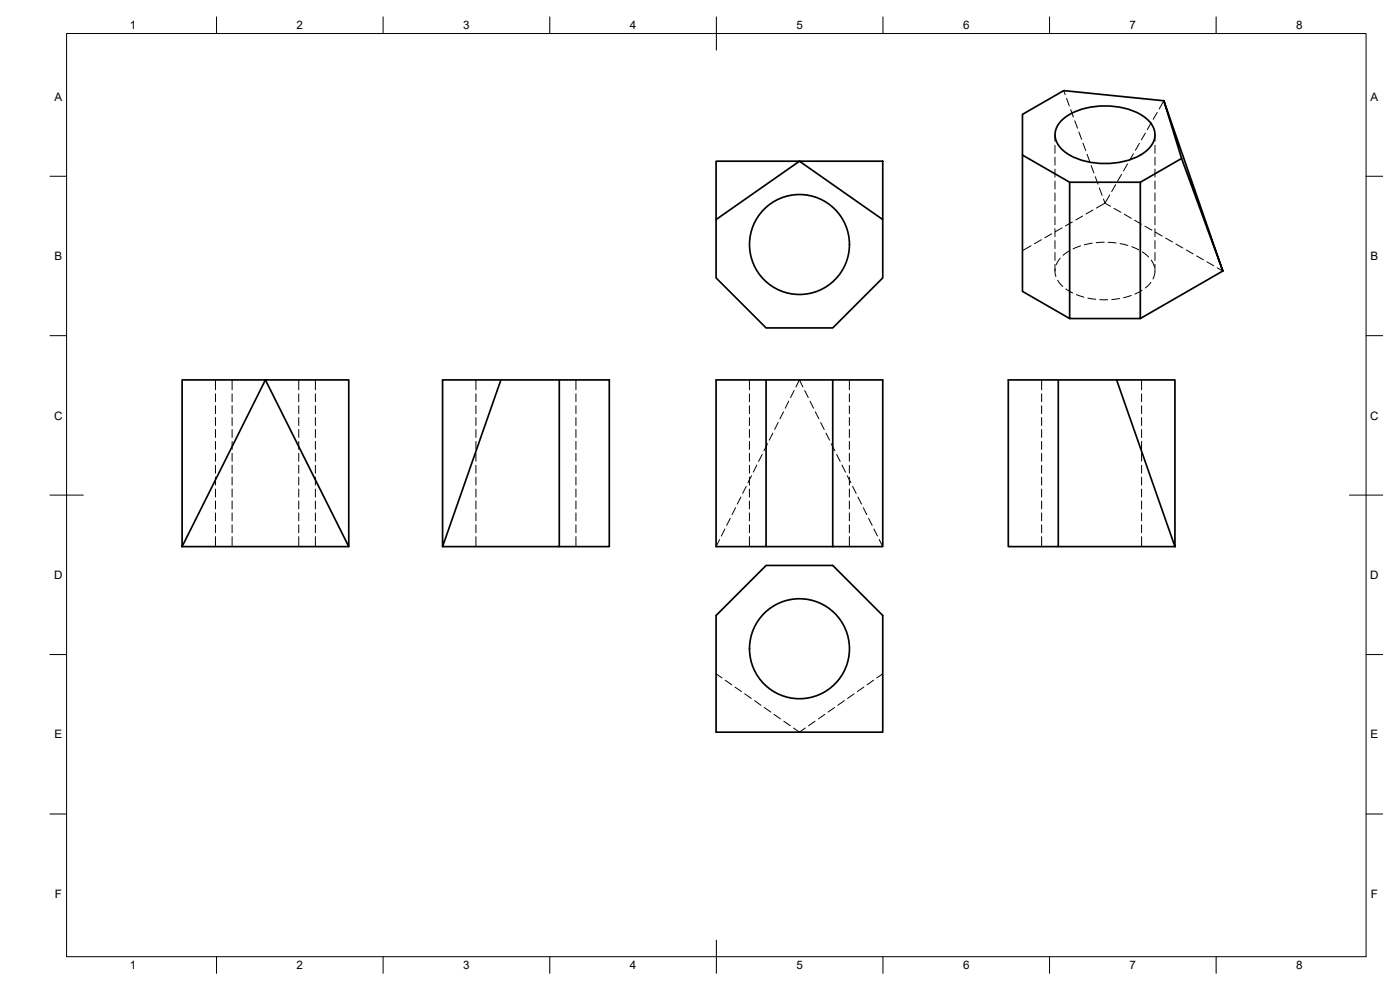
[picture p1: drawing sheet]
<svg xmlns="http://www.w3.org/2000/svg" width="420mm" height="297mm" viewBox="0 0 420 297" stroke-linecap="round" stroke-linejoin="round" font-family="sans-serif">
<defs><g id="words">
<g font-size="3.5">
<text x="39" y="8.8">1</text>
<text x="89" y="8.8">2</text>
<text x="139" y="8.8">3</text>
<text x="189" y="8.8">4</text>
<text x="239" y="8.8">5</text>
<text x="289" y="8.8">6</text>
<text x="339" y="8.8">7</text>
<text x="389" y="8.8">8</text>
<text x="16.3" y="30.2">A</text>
<text x="411.3" y="30.2">A</text>
<text x="16.3" y="78">B</text>
<text x="411.3" y="78">B</text>
<text x="16.2" y="125.9">C</text>
<text x="411.2" y="125.9">C</text>
<text x="16.2" y="173.7">D</text>
<text x="411.2" y="173.7">D</text>
<text x="16.3" y="221.6">E</text>
<text x="411.3" y="221.6">E</text>
<text x="16.4" y="269.4">F</text>
<text x="411.4" y="269.4">F</text>
<text x="39" y="290.8">1</text>
<text x="89" y="290.8">2</text>
<text x="139" y="290.8">3</text>
<text x="189" y="290.8">4</text>
<text x="239" y="290.8">5</text>
<text x="289" y="290.8">6</text>
<text x="339" y="290.8">7</text>
<text x="389" y="290.8">8</text>
</g>
</g></defs>
<!-- layer: Hidden -->
<g fill="none" stroke="#000" stroke-width=".3">
<path d="M319.2 27.2l.5 1.2M320.1 29.5l.8 2.3M321.3 32.9l.8 2.2M322.6 36.2l.8 2.3M323.8 39.6l.8 2.2M343.7 39.9l-1.2 2.1M345.5 36.8l-1.2 2.1M347.3 33.7l-1.2 2.1M349.3 30.2l-1.4 2.5M316.6 40.4v2M316.6 43.6v2.4M316.6 47.2v2.4"/>
<path d="M316.6 50.7v2.4M316.6 54.3v2.4M316.6 57.9v2.4M325 43l.8 2.2M326.2 46.3l.9 2.2M327.5 49.7l.8 2.2M328.7 53l.8 2.3M329.9 56.4l.9 2.2M333 58.5l-1.4 2.4-.4-1.2M334.8 55.4l-1.2 2.1M336.6 52.3l-1.2 2.1M338.4 49.2l-1.2 2.1"/>
<path d="M340.2 46.1l-1.2 2.1M341.9 43l-1.1 2.1M346.6 40.4v2M346.6 43.6v2.4M346.6 47.2v2.4M346.6 50.7v2.4M346.6 54.3v2.4M346.6 57.9v2.4M309.4 73.7l-2.5 1.5M312.5 71.9l-2 1.2M315.6 70.2l-2 1.1M316.6 61.5v2.3"/>
<path d="M316.6 65v2.4M316.6 68.6v2.4M316.6 72.2v2.4M316.6 75.8v2.3M316.6 79.3v2M318.2 77.5l-1.3 2M318.7 68.4l-2 1.2M321 75.2l-2 1.4M321.8 66.6l-2.1 1.2M324.3 73.8l-2.2 .9M324.9 64.8l-2 1.2M327.8 73l-2.4 .5"/>
<path d="M328 63l-2.1 1.2M331.4 72.7l-2.4 .1M332.6 72.7l2.4 .2M333.3 61.9l-1.7-1-2.6 1.5M334.3 62.5l2.1 1.2M336.1 73.1l2.4 .5M337.4 64.3l2.1 1.2M339.6 74l2.2 1M340.5 66.1l2.1 1.2M342.9 75.6l1.8 1.5M343.6 67.9l2.1 1.2M345.5 78l1 2.2"/>
<path d="M346.6 61.5v2.3M346.6 65v2.4M346.6 68.6v2.4M346.6 72.2v2.4M346.6 75.8v2.3M346.6 79.3v2M346.7 69.6l2.1 1.2M349.8 71.4l2.1 1.2M352.9 73.2l2.1 1.2M356 75l2.1 1.2M359.1 76.8l2.1 1.2M362.2 78.6l2.1 1.1"/>
<path d="M316.7 80.7l-.1 .9 .3 1.4M317.4 84.1l1.5 1.8M319.9 86.7l2 1.2M323 88.4l2.3 .8M326.5 89.4l2.3 .4M330.1 89.9h2.3M336 89.6l-2.3 .3M339.5 88.7l-2.3 .6M342.8 87.1l-2.2 1.1M345.4 84.7l-1.7 1.7M346.6 81.4l-.6 2.3M365.3 80.4l1.7 .9"/>
<path d="M64.7 114v3M64.7 118.2v2.3M69.7 114v3M69.7 118.2v2.3M89.7 114v3M89.7 118.2v2.3M94.7 114v3M94.7 118.2v2.3M142.8 114v3M142.8 118.2v2.3M172.8 114v3M172.8 118.2v2.3"/>
<path d="M224.9 114v3M224.9 118.2v2.3M238.3 117.2l-1 2.1M238.9 116.1l1-2.1 1.1 2.1M241.5 117.2l1.1 2.1M254.9 114v3M254.9 118.2v2.3M312.6 114v3M312.6 118.2v2.3M342.6 114v3M342.6 118.2v2.3M64.7 121.7v2.4"/>
<path d="M64.7 125.3v2.4M64.7 128.9v2.4M64.7 132.4v2.4M64.7 136v2.4M64.7 139.6v2.4M69.7 121.7v2.4M69.7 125.3v2.4M69.7 128.9v2.4M69.7 132.4v2.4M69.7 136v2.4M69.7 139.6v2.4M89.7 121.7v2.4"/>
<path d="M89.7 125.3v2.4M89.7 128.9v2.4M89.7 132.4v2.4M89.7 136v2.4M89.7 139.6v2.4M94.7 121.7v2.4M94.7 125.3v2.4M94.7 128.9v2.4M94.7 132.4v2.4M94.7 136v2.4M94.7 139.6v2.4M142.8 121.7v2.4"/>
<path d="M142.8 125.3v2.4M142.8 128.9v2.4M142.8 132.4v2.4M142.8 136v2.4M142.8 139.6v2.4M172.8 121.7v2.4M172.8 125.3v2.4M172.8 128.9v2.4M172.8 132.4v2.4M172.8 136v2.4M172.8 139.6v2.4M224.9 121.7v2.4"/>
<path d="M224.9 125.3v2.4M224.9 128.9v2.4M224.9 132.4v2.4M224.9 136v2.4M224.9 139.6v2.4M227.1 139.5l-1 2.2M228.7 136.3l-1 2.2M230.3 133.1l-1 2.2M231.9 129.9l-1 2.2M233.5 126.8l-1 2.1M235.1 123.6l-1 2.1M236.7 120.4l-1 2.1"/>
<path d="M243.1 120.4l1.1 2.1M244.7 123.6l1.1 2.1M246.3 126.8l1.1 2.1M247.9 129.9l1.1 2.2M249.5 133.1l1 2.2M251.1 136.3l1.1 2.2M252.7 139.5l1 2.2M254.9 121.7v2.4M254.9 125.3v2.4M254.9 128.9v2.4M254.9 132.4v2.4M254.9 136v2.4"/>
<path d="M254.9 139.6v2.4M312.6 121.7v2.4M312.6 125.3v2.4M312.6 128.9v2.4M312.6 132.4v2.4M312.6 136v2.4M312.6 139.6v2.4M342.6 121.7v2.4M342.6 125.3v2.4M342.6 128.9v2.4M342.6 132.4v2.4M342.6 136v2.4"/>
<path d="M342.6 139.6v2.4M64.7 143.2v2.3M64.7 146.7v2.4M64.7 150.3v2.4M64.7 153.9v2.4M64.7 157.5v2.3M69.7 143.2v2.3M69.7 146.7v2.4M69.7 150.3v2.4M69.7 153.9v2.4M69.7 157.5v2.3M89.7 143.2v2.3"/>
<path d="M89.7 146.7v2.4M89.7 150.3v2.4M89.7 153.9v2.4M89.7 157.5v2.3M94.7 143.2v2.3M94.7 146.7v2.4M94.7 150.3v2.4M94.7 153.9v2.4M94.7 157.5v2.3M142.8 143.2v2.3M142.8 146.7v2.4M142.8 150.3v2.4"/>
<path d="M142.8 153.9v2.4M142.8 157.5v2.3M172.8 143.2v2.3M172.8 146.7v2.4M172.8 150.3v2.4M172.8 153.9v2.4M172.8 157.5v2.3M217.6 158.7l-1.1 2.1M219.2 155.5l-1.1 2.1M220.7 152.3l-1 2.1M222.4 149.1l-1.1 2.1M223.9 145.9l-1 2.1"/>
<path d="M224.9 143.2v2.3M224.9 146.7v2.4M224.9 150.3v2.4M224.9 153.9v2.4M224.9 157.5v2.3M225.6 142.7l-1.1 2.2M254.3 142.7l1.1 2.2M254.9 143.2v2.3M254.9 146.7v2.4M254.9 150.3v2.4M254.9 153.9v2.4M254.9 157.5v2.3"/>
<path d="M255.9 145.9l1 2.1M257.5 149.1l1.1 2.1M259.1 152.3l1 2.1M260.7 155.5l1 2.1M262.3 158.7l1 2.1M312.6 143.2v2.3M312.6 146.7v2.4M312.6 150.3v2.4M312.6 153.9v2.4M312.6 157.5v2.3M342.6 143.2v2.3M342.6 146.7v2.4"/>
<path d="M342.6 150.3v2.4M342.6 153.9v2.4M342.6 157.5v2.3M64.7 161v3M69.7 161v3M89.7 161v3M94.7 161v3M142.8 161v3M172.8 161v3M216 161.9l-1.1 2.1M224.9 161v3M254.9 161v3"/>
<path d="M263.9 161.9l1 2.1M312.6 161v3M342.6 161v3M214.9 202.2l1.8 1.2M217.7 204.1l1.9 1.4M220.6 206.1l1.9 1.4M223.5 208.2l2 1.4M226.4 210.2l2 1.4M229.4 212.3l1.9 1.3M232.3 214.3l1.9 1.4M235.2 216.4l2 1.3M238.1 218.4l1.8 1.3 1.8-1.3"/>
<path d="M244.6 216.4l-1.9 1.3M247.5 214.3l-1.9 1.4M250.5 212.3l-2 1.3M253.4 210.2l-2 1.4M256.3 208.2l-1.9 1.4M259.2 206.1l-1.9 1.4M262.2 204.1l-2 1.4M264.9 202.2l-1.8 1.2"/>
</g>
<!-- layer: Visible -->
<g fill="none" stroke="#000" stroke-width=".51">
<path d="M318.9 35.9a21.5 21.5 0 0 1 18-3.6 13.7 13.7 0 0 1 8.9 5.3 5.6 5.6 0 0 1-1.4 7.4 21.5 21.5 0 0 1-18.1 3.5 13.7 13.7 0 0 1-8.9-5.3 5.6 5.6 0 0 1 1.5-7.3zM349.3 30.2l17.7 51.1-12.4-33.8zM349.3 30.2l-30.1-3-12.3 7.1v12.2l14.1 8.2h21.2l12.4-7.2M239.9 48.4h25v17.5zM306.9 46.5v40.9l14.1 8.2M321 54.7v40.9h21.2v-40.9M214.9 65.9v-17.5h25l-25 17.5v17.5l15 15h20l15-15v-17.5M367 81.3l-24.8 14.3M54.7 114h25l-25 50zM79.7 114h25v50zM150.3 114l-17.5 50v-50h50.1v50h-15M167.9 114v50h-35.1"/>
<path d="M229.9 114v50h-15v-50h50v50h-15v-50M317.6 114v50h-15v-50h32.5M335.1 114h17.5v50zM54.7 164h50M229.9 164h20M317.6 164h35M214.9 184.7l15-15h20l15 15v35h-50z"/>
<circle cx="239.9" cy="73.4" r="15"/>
<circle cx="239.9" cy="194.6" r="15"/>
</g>
<!-- layer: Border -->
<g fill="none" stroke="#000" stroke-width=".3">
<path d="M20 10.1h390v276.9h-390zM65 5.1v5M115 5.1v5M165 5.1v5M215 5.1v10M265 5.1v5M315 5.1v5M365 5.1v5M15 52.9h5M410 52.9h5M15 100.7h5M410 100.7h5"/>
<path d="M15 148.6h10M405 148.6h10M15 196.4h5M410 196.4h5M15 244.2h5M410 244.2h5M65 287v5M115 287v5M165 287v5M215 282.1v9.9M265 287v5M315 287v5"/>
<path d="M365 287v5"/>
</g>
<use href="#words"/>
</svg>
